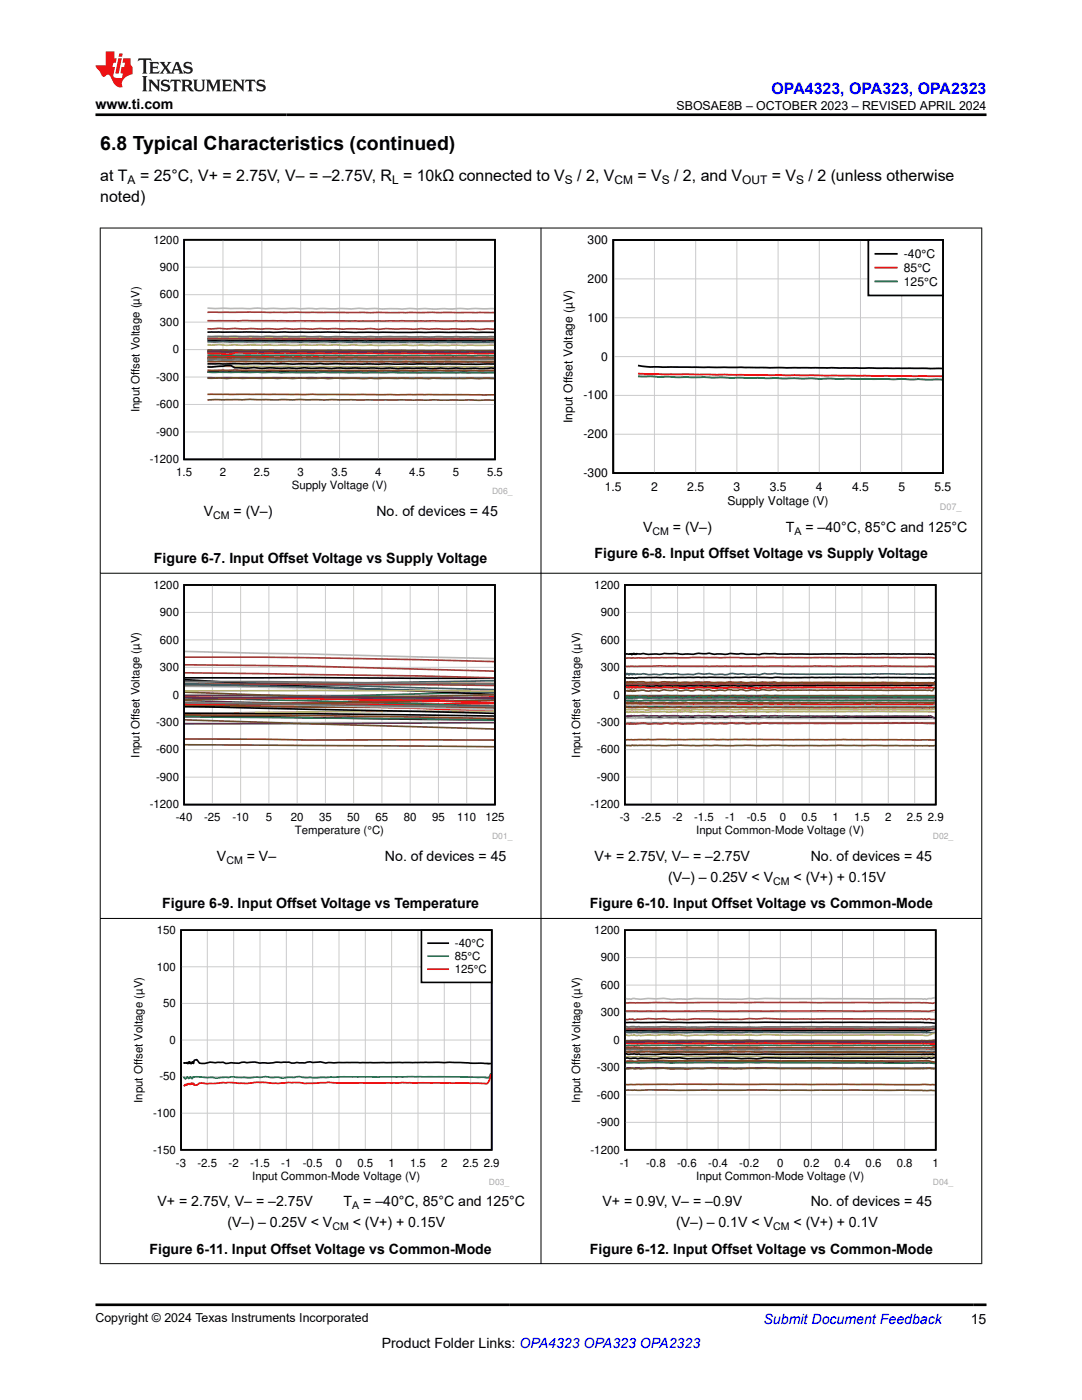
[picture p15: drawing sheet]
<svg xmlns="http://www.w3.org/2000/svg" width="216mm" height="279mm" viewBox="0 0 216 279" stroke-linecap="round" stroke-linejoin="round" font-family="sans-serif">
<defs><g id="words">
<text font-size="3.9" x="20" y="29.9">6.8 Typical Characteristics (continued)</text>
<text font-size="3.2" fill="#00f" x="154" y="18.7">OPA4323, OPA323, OPA2323</text>
<g font-size="3.2">
<text x="20" y="36.1">at T</text>
<text x="20" y="40.3">noted)</text>
<text x="27.9" y="36.1">= 25°C, V+ = 2.75V, V– = –2.75V, R = 10kΩ connected to V</text>
<text x="115.2" y="36.1">/ 2, V</text>
<text x="127.2" y="36.1">= V</text>
<text x="134.5" y="36.1">/ 2, and V</text>
<text x="154" y="36.1">= V</text>
<text x="161.3" y="36.1">/ 2 (unless otherwise</text>
</g>
<g font-size="2.8">
<text x="19" y="21.8">www.ti.com</text>
<text x="40.6" y="102.9">V</text>
<text x="46.6" y="102.9">= (V–)</text>
<text x="75.1" y="102.9">No. of devices = 45</text>
<text x="128.3" y="106.1">V</text>
<text x="134.3" y="106.1">= (V–)</text>
<text x="156.8" y="106.1">T</text>
<text x="160.7" y="106.1">= –40°C, 85°C and 125°C</text>
<text x="30.7" y="112.4">Figure 6-7. Input Offset Voltage vs Supply Voltage</text>
<text x="118.7" y="111.3">Figure 6-8. Input Offset Voltage vs Supply Voltage</text>
<text x="43.3" y="171.8">V</text>
<text x="49.2" y="171.8">= V–</text>
<text x="76.8" y="171.8">No. of devices = 45</text>
<text x="118.6" y="171.8">V+ = 2.75V, V– = –2.75V</text>
<text x="161.8" y="171.8">No. of devices = 45</text>
<text x="133.3" y="176.1">(V–) – 0.25V &lt; V</text>
<text x="158.3" y="176.1">&lt; (V+) + 0.15V</text>
<text x="32.3" y="181.3">Figure 6-9. Input Offset Voltage vs Temperature</text>
<text x="117.7" y="181.3">Figure 6-10. Input Offset Voltage vs Common-Mode</text>
<text x="31.4" y="240.7">V+ = 2.75V, V– = –2.75V</text>
<text x="45.4" y="245">(V–) – 0.25V &lt; V</text>
<text x="68.5" y="240.7">T</text>
<text x="70.4" y="245">&lt; (V+) + 0.15V</text>
<text x="72.5" y="240.7">= –40°C, 85°C and 125°C</text>
<text x="120.2" y="240.7">V+ = 0.9V, V– = –0.9V</text>
<text x="134.9" y="245">(V–) – 0.1V &lt; V</text>
<text x="158.3" y="245">&lt; (V+) + 0.1V</text>
<text x="161.8" y="240.7">No. of devices = 45</text>
<text x="29.8" y="250.2">Figure 6-11. Input Offset Voltage vs Common-Mode</text>
<text x="117.7" y="250.2">Figure 6-12. Input Offset Voltage vs Common-Mode</text>
<text x="76.2" y="269">Product Folder Links: OPA4323 OPA323 OPA2323</text>
<text x="193.7" y="264.2">15</text>
</g>
<text font-size="2.8" fill="#00f" x="152.4" y="264.2">Submit Document Feedback</text>
<g font-size="2.5">
<text x="135" y="21.9">SBOSAE8B – OCTOBER 2023 – REVISED APRIL 2024</text>
<text x="19" y="263.9">Copyright © 2024 Texas Instruments Incorporated</text>
</g>
<g font-size="2.4">
<text x="25.5" y="36.7">A</text>
<text x="78.2" y="36.7">L</text>
<text x="112.7" y="36.7">S</text>
<text x="122.6" y="36.7">CM</text>
<text x="132" y="36.7">S</text>
<text x="148.1" y="36.7">OUT</text>
<text x="158.9" y="36.7">S</text>
<text x="117.3" y="48.7">300</text>
<text x="180.4" y="51.5">-40°C</text>
<text x="117.3" y="56.4">200</text>
<text x="180.4" y="54.3">85°C</text>
<text x="180.4" y="57">125°C</text>
<text x="117.3" y="64.2">100</text>
<text x="120" y="72">0</text>
<text x="116.4" y="79.7">-100</text>
<text x="114.2" y="84.5" transform="rotate(-90 114.2 84.5)">Input Offset Voltage (µV)</text>
<text x="116.4" y="87.4">-200</text>
<text x="116.4" y="95.2">-300</text>
<text x="120.7" y="98">1.5</text>
<text x="129.9" y="98">2</text>
<text x="137.1" y="98">2.5</text>
<text x="145.1" y="100.7">Supply Voltage (V)</text>
<text x="146.4" y="98">3</text>
<text x="153.6" y="98">3.5</text>
<text x="162.8" y="98">4</text>
<text x="170" y="98">4.5</text>
<text x="179.3" y="98">5</text>
<text x="186.5" y="98">5.5</text>
</g>
<g font-size="2.3">
<text x="30.6" y="48.6">1200</text>
<text x="31.9" y="59.6">600</text>
<text x="31.9" y="54.1">900</text>
<text x="31.9" y="65">300</text>
<text x="34.5" y="70.5">0</text>
<text x="31.1" y="76">-300</text>
<text x="27.8" y="82.3" transform="rotate(-90 27.8 82.3)">Input Offset Voltage (µV)</text>
<text x="31.1" y="81.5">-600</text>
<text x="31.1" y="87">-900</text>
<text x="29.9" y="92.4">-1200</text>
<text x="35.1" y="95">1.5</text>
<text x="43.9" y="95">2</text>
<text x="50.7" y="95">2.5</text>
<text x="59.4" y="95">3</text>
<text x="66.2" y="95">3.5</text>
<text x="74.9" y="95">4</text>
<text x="81.7" y="95">4.5</text>
<text x="90.4" y="95">5</text>
<text x="97.2" y="95">5.5</text>
<text x="58.2" y="97.6">Supply Voltage (V)</text>
<text x="30.6" y="117.5">1200</text>
<text x="118.6" y="117.5">1200</text>
<text x="31.9" y="123">900</text>
<text x="119.9" y="123">900</text>
<text x="31.9" y="128.5">600</text>
<text x="119.9" y="128.5">600</text>
<text x="31.9" y="133.9">300</text>
<text x="119.9" y="133.9">300</text>
<text x="34.5" y="139.4">0</text>
<text x="122.4" y="139.4">0</text>
<text x="31.1" y="144.9">-300</text>
<text x="119.1" y="144.9">-300</text>
<text x="27.8" y="151.2" transform="rotate(-90 27.8 151.2)">Input Offset Voltage (µV)</text>
<text x="31.1" y="155.8">-900</text>
<text x="31.1" y="150.4">-600</text>
<text x="115.8" y="151.2" transform="rotate(-90 115.8 151.2)">Input Offset Voltage (µV)</text>
<text x="119.1" y="155.8">-900</text>
<text x="119.1" y="150.4">-600</text>
<text x="29.9" y="161.3">-1200</text>
<text x="117.8" y="161.3">-1200</text>
<text x="35.1" y="163.9">-40</text>
<text x="40.7" y="163.9">-25</text>
<text x="46.4" y="163.9">-10</text>
<text x="53" y="163.9">5</text>
<text x="58" y="163.9">20</text>
<text x="58.8" y="166.5">Temperature (°C)</text>
<text x="63.7" y="163.9">35</text>
<text x="69.3" y="163.9">50</text>
<text x="74.9" y="163.9">65</text>
<text x="80.6" y="163.9">80</text>
<text x="86.2" y="163.9">95</text>
<text x="91.2" y="163.9">110</text>
<text x="96.9" y="163.9">125</text>
<text x="123.7" y="163.9">-3</text>
<text x="128" y="163.9">-2.5</text>
<text x="134.2" y="163.9">-2</text>
<text x="138.5" y="163.9">-1.5</text>
<text x="138.9" y="166.5">Input Common-Mode Voltage (V)</text>
<text x="144.7" y="163.9">-1</text>
<text x="149" y="163.9">-0.5</text>
<text x="155.6" y="163.9">0</text>
<text x="159.9" y="163.9">0.5</text>
<text x="166.1" y="163.9">1</text>
<text x="170.4" y="163.9">1.5</text>
<text x="176.6" y="163.9">2</text>
<text x="180.9" y="163.9">2.5 2.9</text>
<text x="31.3" y="186.4">150</text>
<text x="90.8" y="189">-40°C</text>
<text x="90.8" y="191.6">85°C</text>
<text x="118.6" y="186.4">1200</text>
<text x="119.9" y="191.9">900</text>
<text x="31.3" y="193.7">100</text>
<text x="90.8" y="194.2">125°C</text>
<text x="119.9" y="197.3">600</text>
<text x="32.6" y="201">50</text>
<text x="119.9" y="202.8">300</text>
<text x="33.8" y="208.3">0</text>
<text x="122.4" y="208.3">0</text>
<text x="31.8" y="215.6">-50</text>
<text x="119.1" y="213.8">-300</text>
<text x="28.5" y="220.1" transform="rotate(-90 28.5 220.1)">Input Offset Voltage (µV)</text>
<text x="115.8" y="220.1" transform="rotate(-90 115.8 220.1)">Input Offset Voltage (µV)</text>
<text x="119.1" y="219.3">-600</text>
<text x="30.5" y="222.9">-100</text>
<text x="119.1" y="224.7">-900</text>
<text x="30.5" y="230.2">-150</text>
<text x="35.1" y="232.8">-3</text>
<text x="39.4" y="232.8">-2.5</text>
<text x="45.6" y="232.8">-2</text>
<text x="49.9" y="232.8">-1.5</text>
<text x="56.1" y="232.8">-1</text>
<text x="60.4" y="232.8">-0.5</text>
<text x="67" y="232.8">0</text>
<text x="71.3" y="232.8">0.5</text>
<text x="77.5" y="232.8">1</text>
<text x="81.8" y="232.8">1.5</text>
<text x="88" y="232.8">2</text>
<text x="92.3" y="232.8">2.5 2.9</text>
<text x="117.8" y="230.2">-1200</text>
<text x="123.7" y="232.8">-1</text>
<text x="128.9" y="232.8">-0.8</text>
<text x="135.1" y="232.8">-0.6</text>
<text x="141.3" y="232.8">-0.4</text>
<text x="147.5" y="232.8">-0.2</text>
<text x="155.1" y="232.8">0</text>
<text x="160.3" y="232.8">0.2</text>
<text x="166.5" y="232.8">0.4</text>
<text x="172.7" y="232.8">0.6</text>
<text x="178.9" y="232.8">0.8</text>
<text x="186.1" y="232.8">1</text>
<text x="50.3" y="235.4">Input Common-Mode Voltage (V)</text>
<text x="138.9" y="235.4">Input Common-Mode Voltage (V)</text>
</g>
<g font-size="2.1">
<text x="42.5" y="103.5">CM</text>
<text x="130.2" y="106.7">CM</text>
<text x="158.5" y="106.7">A</text>
<text x="45.2" y="172.4">CM</text>
<text x="154.3" y="176.6">CM</text>
<text x="66.3" y="245.5">CM</text>
<text x="70.3" y="241.3">A</text>
<text x="154.3" y="245.5">CM</text>
</g>
<text font-size="1.8" fill="#a8a8a8" x="187.5" y="101.8">D07_</text>
<g font-size="1.7" fill="#a8a8a8">
<text x="98.2" y="98.6">D06_</text>
<text x="98.2" y="167.5">D01_</text>
<text x="186.1" y="167.5">D02_</text>
<text x="97.5" y="236.4">D03_</text>
<text x="186.1" y="236.4">D04_</text>
</g>
</g></defs>
<path d="M36.7 47.9h62.1v43.8h-62.1zM41.4 66.3h57.2M41.4 74.2l57.2 .1M41.4 68h57.2M41.4 73.2l4.6-.3 .8 .5 2.3 .1a7.8 7.8 0 0 1 3.1 0l1.6-.1 5.4 .1 1.6-.1 5.4 .2 1.6-.2 8.5 .2 1.5-.2 1.6 .2 5.4-.1 1.6 .1 1.5-.1 1.6 .1 1.5-.2 1.6 .2 6-.1M41.4 72.6h57.2" fill="none" stroke="#000" stroke-width=".33"/>
<g fill="none" stroke="#cbcbcb" stroke-width=".2">
<path d="M36.7 58.8h62.1M36.7 53.3h62.1M44.5 47.9v43.8M52.2 47.9v43.8M60 47.9v43.8M67.8 47.9v43.8M75.5 47.9v43.8M83.3 47.9v43.8M91 47.9v43.8M36.7 75.2h62.1M36.7 69.8h62.1M36.7 64.3h62.1"/>
<path d="M36.7 86.2h62.1M36.7 80.7h62.1"/>
</g>
<path d="M41.4 71.7l57.2 .1M41.4 71.3h57.2M41.4 71.6l57.2 .1M41.4 70.5a28.6 28.6 0 0 0 6.2-.1l51 .1" fill="none" stroke="#f00" stroke-width=".33"/>
<path d="M41.4 69.9h57.2M41.4 68.4l57.2 .1M41.4 71.7l57.2 .1M41.4 61.5l8.5 .1 1.6-.1 1.5 .1 8.5-.1 1.6 .2h7l1.5-.2 4.7 .2 5.4-.1 5.4 .1 11.5-.1" fill="none" stroke="#b8b8b8" stroke-width=".33"/>
<path d="M41.4 67.5l57.2 .1M41.4 67.6l57.2 .1M41.4 70.2l57.2 .1M41.4 68.2h57.2" fill="none" stroke="#295c75" stroke-width=".33"/>
<path d="M41.4 72l57.2 .1M41.4 70.1l57.2 .1M41.4 70.9l57.2 .1M41.4 74.3l14.7 .1 8.5-.1 34 .1" fill="none" stroke="#286b48" stroke-width=".33"/>
<path d="M41.4 62.3l57.2 .1M41.4 64h57.2M41.4 67.6l57.2 .1M41.4 65.6l5.4-.1 8.5 .2 1.6-.1 1.5 .1 5.5-.1 8.5 .1 1.6-.1a7.9 7.9 0 0 0 3.1 0l11.6 .1 5.4-.1a7.2 7.2 0 0 0 3.1 0l1.4 .1" fill="none" stroke="#9d3939" stroke-width=".33"/>
<path d="M41.4 69.9l57.2 .1M41.4 71.3l57.2 .2M41.4 75.4l57.2 .1M41.4 70.2h3.9l1.5-.1 8.5 .2 1.6-.1 1.5 .1 1.6-.1 2.3 .1 1.6-.1 1.5 .1 1.6-.1 1.5 .1 5.5-.1a7.9 7.9 0 0 0 3.1 0l8.5 .1 5.4-.1a8 8 0 0 0 3.1 0l1.6 .1 1.5-.1 1.4 .1" fill="none" stroke="#68275f" stroke-width=".33"/>
<path d="M41.4 79.8l8.5-.1 48.7 .2M41.4 69.9l57.2 .1M41.4 70.3h57.2M41.4 75.5h57.2" fill="none" stroke="#6b5028" stroke-width=".33"/>
<path d="M41.4 78.7l57.2 .1M41.4 72.2h57.2M41.4 71.4h42.6l2.4 .2 12.2-.1M41.4 73.9h57.2" fill="none" stroke="#83461f" stroke-width=".33"/>
<path d="M41.4 67.3h57.2M41.4 71.5l57.2 .1M41.4 73.1l57.2 .1M41.4 68.8l57.2 .1" fill="none" stroke="#b1ae67" stroke-width=".33"/>
<path d="M41.4 71.4l57.2 .1M41.4 67.6l14.7 .2 15.5-.1a8.1 8.1 0 0 0 3.1 0l1.6 .1 2.3-.1 4.7 .1h15.3M41.4 71.6l4.6 .2 1.6-.2 51 .1M41.4 67.1l31 .2 1.6-.1h24.6" fill="none" stroke="#6c6c6c" stroke-width=".33"/>
<path d="M111.9 46.9h80.1v55.2h-80.1z" fill-rule="evenodd" fill="#fff"/>
<path d="M122.4 47.9h65.8v46.5h-65.8zM127.3 73l2.5 .2 2.4 .1 55.8 .2" fill="none" stroke="#000" stroke-width=".35"/>
<path d="M122.4 55.7h65.8M130.6 47.9v46.5M138.8 47.9v46.5M147 47.9v46.5M155.3 47.9v46.5M163.5 47.9v46.5M171.7 47.9v46.5M179.9 47.9v46.5M122.4 78.9h65.8M122.4 71.2h65.8M122.4 63.4h65.8M122.4 86.7h65.8" fill="none" stroke="#cbcbcb" stroke-width=".2"/>
<path d="M127.3 74.6l60.7 .5" fill="none" stroke="#f00" stroke-width=".35"/>
<path d="M127.3 75.1l36.2 .5 24.5 .2" fill="none" stroke="#007f00" stroke-width=".35"/>
<path d="M173.3 47.9h14.9v11.1h-14.9z" fill-rule="evenodd" fill="#fff"/>
<path d="M173.3 47.9h14.9v11.1h-14.9zM174.7 50.7h4.2" fill="none" stroke="#000" stroke-width=".35"/>
<path d="M174.7 53.4h4.2" fill="none" stroke="#f00" stroke-width=".35"/>
<path d="M174.7 56.2h4.2" fill="none" stroke="#007f00" stroke-width=".35"/>
<path d="M25.6 115.8h76.8v52h-76.8z" fill-rule="evenodd" fill="#fff"/>
<path d="M36.7 116.7h62.1v43.9h-62.1zM36.9 135.3l61.7 .1M36.9 135.6l15.6 1 46.1 2M36.9 142.9l61.7 .8M36.9 142.3l24.3 .1 37.4 .5M36.9 141l61.7 1.4" fill="none" stroke="#000" stroke-width=".33"/>
<g fill="none" stroke="#cbcbcb" stroke-width=".2">
<path d="M42.4 116.7v43.9M48 116.7v43.9M53.7 116.7v43.9M59.3 116.7v43.9M64.9 116.7v43.9M70.6 116.7v43.9M76.2 116.7v43.9M81.8 116.7v43.9M87.5 116.7v43.9M93.1 116.7v43.9M36.7 138.7h62.1M36.7 133.2h62.1"/>
<path d="M36.7 127.7h62.1M36.7 122.2h62.1M36.7 155.1h62.1M36.7 149.6h62.1M36.7 144.1h62.1"/>
</g>
<path d="M36.9 139.2l46.8 .6 14.9 .5M98.6 139.1l-46.1 1.5-15.6 .3M36.9 140.3a1944.8 1944.8 0 0 1 61.7 1.6M98.6 140.4l-37.4 .2h-24.3" fill="none" stroke="#f00" stroke-width=".33"/>
<path d="M36.9 138.7l61.7 .5M36.9 137l15.6 .2 46.1 1M36.9 130l61.7 1.4M36.9 140.1l61.7 1.5" fill="none" stroke="#b8b8b8" stroke-width=".33"/>
<path d="M36.9 135.9l61.7 1.7M36.9 139.2h24.3l37.4 .2M36.9 136.5l61.7 1.7M98.6 135.9l-61.7 .9" fill="none" stroke="#295c75" stroke-width=".33"/>
<path d="M36.9 139.2l61.7 1.7M98.6 138l-37.4 1.1-24.3 .5M36.9 141l61.7 .1M36.9 143.1l61.7 .6" fill="none" stroke="#286b48" stroke-width=".33"/>
<path d="M36.9 131.1a1881.8 1881.8 0 0 1 61.7 .9M36.9 132.7a1883.7 1883.7 0 0 1 61.7 1.2M36.9 136.5l46.8 .1 14.9 .2M36.9 134.3l46.8 .6 14.9 .4" fill="none" stroke="#9d3939" stroke-width=".33"/>
<path d="M36.9 138.8h15.6l46.1 .5M36.9 139.9l46.8 .9 14.9 .4M36.9 139.3h61.7M98.6 144.2l-61.7 .3" fill="none" stroke="#68275f" stroke-width=".33"/>
<path d="M36.9 138.1l61.7 2.2M98.6 138.7l-61.7 1M36.9 148.6l61.7 .4M36.9 143.7l61.7 1.8" fill="none" stroke="#6b5028" stroke-width=".33"/>
<path d="M98.6 139.8a2756.6 2756.6 0 0 0-61.7 1.2M36.9 147.5l24.3 .2h37.4M36.9 141l61.7 .3M36.9 142.7a2877.9 2877.9 0 0 1 61.7 .7" fill="none" stroke="#83461f" stroke-width=".33"/>
<path d="M36.9 136.3h61.7M36.9 137.9l24.3-.1 37.4 .1M36.9 140.4l46.8 .2 14.9 .3M98.6 141.9a2947.1 2947.1 0 0 0-61.7 .6" fill="none" stroke="#b1ae67" stroke-width=".33"/>
<path d="M36.9 136h15.6l46.1 .5M98.6 139.6l-14.9 .4-46.8 .7M98.6 136.6l-61.7 .2M36.9 140.3l46.8 .6 14.9 .1" fill="none" stroke="#6c6c6c" stroke-width=".33"/>
<path d="M113.6 115.8h76.7v52h-76.7z" fill-rule="evenodd" fill="#fff"/>
<path d="M124.7 116.7h62v43.9h-62zM124.8 135.3l25.6-.2 3.7 .2 21.1-.1 11.3 .1M124.8 130.6l1.1-.1 .1 .2 .4-.3h.2l.1 .2 .3-.2h1.4l1 .2h2.1l1.1-.2 5.8 .2a5.4 5.4 0 0 1 2.6-.1l.5-.1a3.8 3.8 0 0 0 2.1 .1l1.1 .1 1-.2 4.7 .1a3.5 3.5 0 0 0 2.1-.1l34 .2M186.5 136l-.3 .5a.78 .78 0 0 1-1.1 .3l-31 .1-1-.1-3.2 .1-5.8-.1-1 .2-3.2-.1h-8.9l-3.2 .1-.8-.2-1 .2-.1-.2-.3 .2h-.8M124.8 143.2h61.7" fill="none" stroke="#000" stroke-width=".33"/>
<g fill="none" stroke="#cbcbcb" stroke-width=".2">
<path d="M129.9 116.7v43.9M135.2 116.7v43.9M140.5 116.7v43.9M145.7 116.7v43.9M151 116.7v43.9M156.2 116.7v43.9M161.5 116.7v43.9M166.7 116.7v43.9M172 116.7v43.9M177.3 116.7v43.9M182.5 116.7v43.9M124.7 138.7h62"/>
<path d="M124.7 133.2h62M124.7 127.7h62M124.7 122.2h62M124.7 155.1h62M124.7 149.6h62M124.7 144.1h62"/>
</g>
<path d="M186.5 137.1l-3.5 .2-21-.2-6.8 .2-.6-.2-2.6 .1-.5 .2-5.8-.2-3.1 .1-1.1-.1h-2.1l-1 .1-5.8-.2-1.1 .2-4.3-.2h-.2l-.1 .2-.5-.2-.4 .2-.1-.2-1.1 .1M124.8 140.2l61.7 .1M186.5 140.5l-.3 .2-1-.1-60.4 .1h61.7" fill="none" stroke="#f00" stroke-width=".33"/>
<path d="M124.8 138.8l61.7 .1M186.5 137.3h-61.7M124.8 143.3l61.7 .1M186.5 140.7l-.3 .1h-1l-60.4-.1" fill="none" stroke="#b8b8b8" stroke-width=".33"/>
<path d="M124.8 139.2h1l.4-.2 .1 .2h.2l.1-.1 .3 .1 6.2-.1 1 .2 5.3-.1 3.7 .1 3.1-.2 1.1 .2h2.1l3.1-.2 1.6 .2 32.4-.1M186.5 136.4a.68 .68 0 0 1-.8 .2l-60.9-.1M186.5 136.5h-33.4l-28.3 .1M186.5 134.5l-25.5 .1h-4.2l-2.2-.2-1.5 .1-.6-.1a2.95 2.95 0 0 1-2.1 .2l-3.1-.1a4.4 4.4 0 0 0-2.6 .2l-1.1-.1a3.8 3.8 0 0 1-2.1-.2l-1 .1a2.91 2.91 0 0 0-2.1 .1l-5.8-.1a3.7 3.7 0 0 1-2.1 .1l-1.1 .1a3.7 3.7 0 0 0-2.1-.1h-.6l-.3-.2-.1 .2-.6-.2-.1 .3h-.2l-.3-.3-.1 .2h-.2" fill="none" stroke="#295c75" stroke-width=".33"/>
<path d="M124.8 139.1h61.7M124.8 139.8l61.7 .1M186.5 138.9l-.7 .2-22.7-.1-5.8 .1-2.7-.1-1.5 .1-.6-.1a3.3 3.3 0 0 1-2.1 .1h-3.1a4.6 4.6 0 0 0-2.6 .1l-1.1-.1a3.6 3.6 0 0 1-2.1-.1l-1 .1a2.78 2.78 0 0 0-2.1 .1l-5.8-.2a3.6 3.6 0 0 1-2.1 .2 2.56 2.56 0 0 1-2.1-.2l-1.7 .2-.3-.2-.1 .3-.1-.1-.2 .1-.1-.2-.1 .1-.1-.1-.1 .2-.5-.2-.1 .2-.2-.1M186.5 141h-61.7" fill="none" stroke="#286b48" stroke-width=".33"/>
<path d="M124.8 133l6.7-.1 55 .1M186.5 131.3l-48.1-.1-13.6 .1M186.5 136.5l-61.7 .1M186.5 144.3h-34l-1 .2-5.3-.2-1.5 .2-5.3-.2-3.1 .2-3.2-.2-3.2 .2a11.8 11.8 0 0 0-3.9 0l-.3-.1-.1 .1-.3-.2-.5 .1" fill="none" stroke="#9d3939" stroke-width=".33"/>
<path d="M124.8 138.9l18.8-.1 42.9 .2M124.8 140.3l.3-.1 .3 .2 .3-.1 1.2 .1a4.8 4.8 0 0 1 2.5 0l5.8-.2 3.2 .2 1.5-.2 3.2 .2 3.1-.1 5.3 .1 1-.1 34 .1M124.8 144.4h61.7M124.8 142.9l3.6-.1 3.1 .1 7.9-.1 5.3 .2 3.1-.2 3.7 .2 3.1-.2 13.2 .2 17.9-.1 .8 .5" fill="none" stroke="#68275f" stroke-width=".33"/>
<path d="M124.8 139.2l1.7-.1 .1 .2 .3-.2 .3 .1 3.3-.1 5.2 .2 1.1-.2 3.7 .2 3.1-.2 3.2 .2 3.1-.2 3.2 .2 21.5-.1 11.9 .1M186.5 138.8h-33.4l-1.6 .2-5.3-.2-1 .1-5.3-.1-3.6 .2-3.2-.2-1.1 .2-6-.1-.1-.1-.3 .2-.3-.2-.5 .2M186.5 137.2l-.1 .2a.51 .51 0 0 1-.8 .3h-28.3l-2.1 .1-.6-.2-1 .2-1.6-.2-1 .2a3.7 3.7 0 0 0-2.1 .1l-1.1-.3a3.7 3.7 0 0 1-2.1 0 3.3 3.3 0 0 1-2.1 .1 3.1 3.1 0 0 1-2.1-.1 3.4 3.4 0 0 1-2.1 0l-1.6 .3a3.5 3.5 0 0 0-2.1 0l-1-.2-1.1 .1a2.71 2.71 0 0 0-2.1 .1l-1-.1a3.2 3.2 0 0 1-2.1-.1l-1.4 .1-.3 .2-.1-.2-.1 .1-.1-.2-.1 .3-.1-.2-.2 .2-.1-.3-.1 .2-.1-.2-.1 .2-.3-.1-.1 .1h-.4M124.8 148.8h61.7" fill="none" stroke="#6b5028" stroke-width=".33"/>
<path d="M124.8 136.1h.5l.3 .1 .3-.2 .4 .2 .1-.1 .3 .1 1.1-.1 3.7 .1 1.1-.1 3.1 .1 5.3-.1 3.7 .1 1-.1 3.2 .2 5.7-.2 .6 .2 31.3-.1M124.8 141.2l.3-.1 1.2 .1 2.6-.1 1 .2 5.3-.2 16.3 .2 1-.2 10 .2h24M186.5 147.7l-35-.1-26.7 .1M186.5 140.1l-.4 .2-2.5-.1-30.5 .2-3.2-.2-1 .2-3.2-.1-3.1 .1-5.8-.2-3.2 .2-3.1-.1-1.6 .1h-1.7l-.3-.2-.3 .2-1.8-.1" fill="none" stroke="#83461f" stroke-width=".33"/>
<path d="M124.8 136.2l61.7 .1M124.8 140.5h61.7M186.5 142h-29.7l-10 .2-1.1-.2-5.8 .1-3.1-.1-12 .1M186.5 141.6h-61.7" fill="none" stroke="#b1ae67" stroke-width=".33"/>
<path d="M124.8 136.7l.3-.1 .5 .1 .1-.1 .3 .2 .6-.2 .1 .2 .3-.2 2.9 .1 1.1-.1h2.1l1.6 .2 3.1-.2 5.3 .1a3.8 3.8 0 0 1 2.1 0l1-.1 1.6 .2 3.2-.2h2.1l1 .2 1.1-.1h31.3M124.8 139.4h2.2h.2l.1-.4h.5l.6 .4 3.1 .1h55M124.8 140.4h61.7" fill="none" stroke="#6c6c6c" stroke-width=".33"/>
<path d="M26.3 184.7h75.4v52h-75.4z" fill-rule="evenodd" fill="#fff"/>
<path d="M36.1 185.6h62v43.9h-62zM97.9 212.2l-.2 .1-8-.3h-24.2l-.5 .2a4.3 4.3 0 0 0-2.6-.2l-.5-.1-1.1 .2-1.6-.1-.5 .2a15.3 15.3 0 0 0-4.7 0h-2.1l-1.1-.2-1.5 .1-.6-.1-1 .2-1.6-.1-1 .1-.6-.2-1.5 .1a3.1 3.1 0 0 0-2.2 .1h-1l-.5-.7-.6 .1-.1 .6-.1-.3-.1 .2-.1-.1-.1 .3-.1-.3-.1 .3-.2-.4-.1 .3-.1-.3-.1 .4a.41 .41 0 0 0-.7-.1l-.2 .1" fill="none" stroke="#000" stroke-width=".33"/>
<g fill="none" stroke="#cbcbcb" stroke-width=".2">
<path d="M36.1 192.9h62M41.4 185.6v43.9M46.6 185.6v43.9M51.9 185.6v43.9M57.1 185.6v43.9M62.4 185.6v43.9M67.6 185.6v43.9M72.9 185.6v43.9M78.1 185.6v43.9M83.4 185.6v43.9M88.7 185.6v43.9M93.9 185.6v43.9"/>
<path d="M36.1 214.9h62M36.1 207.6h62M36.1 200.3h62M36.1 222.2h62"/>
</g>
<path d="M97.9 214.2l-.1 .3a.79 .79 0 0 1-1.2 .5l-28.4-.1a56.4 56.4 0 0 1-9 0l-.5 .1h-1a3.3 3.3 0 0 1-2.1 0h-1.6a3.1 3.1 0 0 0-2.1 0h-1.1l-1 .1-3.7-.2-.5 .2-.5-.1-1.6 .2-2.1-.1a6.2 6.2 0 0 0-2.9-.1l-.2 .3-.3-.4-.3 .4-.3-.4-.4 .5-.3-.4-.1 .1" fill="none" stroke="#007f7f" stroke-width=".33"/>
<path d="M97.9 214.4a2.36 2.36 0 0 1-.8 1.9l-16.8-.2-12.7 .1-2.1-.2-4.7 .2a21.6 21.6 0 0 0-5.2 0h-1.1a22.3 22.3 0 0 0-5.8 0h-1a15.9 15.9 0 0 0-4.7 0l-1.6 .1a2.21 2.21 0 0 0-2.1 .3h-.6l-.1-.4-.3 .1-.1-.1-.3 .3-.1-.2-.2 .1-.1-.1-.1 .1h-.1l-.1 .1-.1-.1-.1 .2-.1-.1-.1 .2h-.2" fill="none" stroke="#f00" stroke-width=".33"/>
<path d="M84.1 185.6h14v10.5h-14z" fill-rule="evenodd" fill="#fff"/>
<path d="M84.1 185.6h14v10.5h-14zM85.4 188.2h4" fill="none" stroke="#000" stroke-width=".33"/>
<path d="M85.4 190.8h4" fill="none" stroke="#007f7f" stroke-width=".33"/>
<path d="M85.4 193.4h4" fill="none" stroke="#f00" stroke-width=".33"/>
<path d="M113.6 184.7h76.7v52h-76.7z" fill-rule="evenodd" fill="#fff"/>
<path d="M124.7 185.6h62v43.9h-62zM124.8 204.1l49.5-.1a106.4 106.4 0 0 1 12.2 .2M124.8 212l61.7 .1M124.8 210.3l6.1 .1 1.5-.1 4.7 .1 7.7-.1 41.7 .2M186.5 205.3h-.1a5.2 5.2 0 0 1-2.8 .4h-58.8M186.5 211.1l-.7 .1-.3-.1-.6 .1-32.3-.1-1.6 .2a128.8 128.8 0 0 0-13.9 0l-1.6-.2h-3.1l-1.5 .2-6.1-.1" fill="none" stroke="#000" stroke-width=".33"/>
<g fill="none" stroke="#cbcbcb" stroke-width=".2">
<path d="M124.7 196.6h62M124.7 191.1h62M130.9 185.6v43.9M137.1 185.6v43.9M143.3 185.6v43.9M149.5 185.6v43.9M155.7 185.6v43.9M161.9 185.6v43.9M168.1 185.6v43.9M174.3 185.6v43.9M180.5 185.6v43.9M124.7 218.5h62"/>
<path d="M124.7 213h62M124.7 207.6h62M124.7 202.1h62M124.7 224h62"/>
</g>
<path d="M124.8 209.5h40.2l21.5 .1M124.8 208.2h55.7l6 .2M186.5 208.9a6.9 6.9 0 0 1-2.9 .2h-51.2l-5.9-.2-1.7 .1M186.5 209.5l-.4 .1-4-.2-57.3 .1" fill="none" stroke="#f00" stroke-width=".33"/>
<path d="M186.5 199.1l-1.6 .3-.4-.1h-31.9l-4.7 .1-9.3-.1-4.6 .1-1.6-.2-1.5 .1h-1.6l-1.5 .1-1.3-.1-.6 .1-1.1-.1M124.8 209.5l61.7 .1M186.5 207.6l-1.6 .2-60.1-.1M186.5 206.1l-1.6 .1-60.1-.1" fill="none" stroke="#b8b8b8" stroke-width=".33"/>
<path d="M124.8 208.1l10.7-.2 4.7 .2 1.5-.2 4.7 .1h37.8l.3 .1 .4-.1 1.6 .1M124.8 205.9l3 .2 4.6-.1 1.6 .1 4.6-.1 9.3 .1 1.6-.2 37 .1M186.5 205.2a4.9 4.9 0 0 1-2.9 .2l-58.8-.1M186.5 205.4l-26.2-.1-35.5 .2" fill="none" stroke="#295c75" stroke-width=".33"/>
<path d="M124.8 207.9h61.7M124.8 212l2.7 .1 4.9-.1 1.6 .2 15.5-.2 35.4 .2 .3-.2 1.3 .2M186.5 209.8l-33.9-.1-27.8 .1M186.5 208.6l-61.7 .1" fill="none" stroke="#286b48" stroke-width=".33"/>
<path d="M124.8 205.4h61.7M186.5 200.1l-.4 .1-2.5-.1h-10.8h-48M186.5 201.6l-1.3 .2h-60.4M186.5 203.4l-.7 .1-.3-.2-.6 .2-.4-.2-.3 .1-.3-.1-28.2 .1-3.1-.2-4.7 .2-9.3-.1-4.6 .2-1.6-.2h-3.1l-2.8 .2-.3-.1h-1.4" fill="none" stroke="#9d3939" stroke-width=".33"/>
<path d="M124.8 213.2h61.7M186.5 207.7l-.7 .1-3.7-.1h-57.3M186.5 209.1l-.7 .2-33.2-.2-1.6 .1-1.5-.1-4.7 .1-20-.1M186.5 207.8l-.7 .2-1.3-.2-.3 .2-.3-.2-23.6 .1-7.7-.1-1.6 .1-1.5-.1-1.6 .2-9.3-.1-1.5 .1h-3.1l-1.6-.2-7.6 .2" fill="none" stroke="#68275f" stroke-width=".33"/>
<path d="M124.8 217.6h61.7M124.8 213.3h61.7M186.5 207.6l-1.6 .2-1-.1-32.9 .1-1.5-.2-4.7 .2-20-.1M186.5 208l-.7 .1-3.7-.1-29.5 .1-1.6-.1-9.3 .1-1.5-.2h-3.1l-1.6 .2-8.6-.1-.4 .1-.9-.1-.8 .1" fill="none" stroke="#6b5028" stroke-width=".33"/>
<path d="M124.8 216.4l61.7 .1M124.8 210h16.9l7.8-.1 1.5 .1 34.8 .1 .7-.1M124.8 211.8l7.6-.2 51.5 .1a5.7 5.7 0 0 1 2.6 .3M186.5 209h-.4a175.2 175.2 0 0 1-14.9 .1l-46.4 .1" fill="none" stroke="#83461f" stroke-width=".33"/>
<path d="M124.8 209.3l61.7 .1M186.5 205.1l-.7 .1-5.3-.1h-55.7M186.5 210.8h-49.4l-12.3 .1M186.5 206.2l-.4 .1a3.5 3.5 0 0 1-2.5 .3h-26.3l-4.7-.1-1.6 .1-9.3-.1-4.6 .2-1.6-.2-1.5 .1-1.6-.1-1.5 .1h-6.1" fill="none" stroke="#b1ae67" stroke-width=".33"/>
<path d="M124.8 209.4l6.1 .1 1.5-.2h3.1l1.6 .2 6.2-.1 7.7 .1 1.6-.2 21.7 .1 9.6-.2 2.6 .2M186.5 209.1l-1 .1-34.5-.1-26.2 .1M186.5 205.1l-2.3 .5-.3-.1h-31.3l-7.8-.1-4.6 .1-4.7-.1-6.2 .1-1.8-.1-1.3 .1-.3-.1-1.1 .1M186.5 204.9l-2 .1-25.7-.1-7.8 .1-26.2-.1" fill="none" stroke="#6c6c6c" stroke-width=".33"/>
<path d="M19.9 45.5h176.1M20 45.4v206.8M107.9 45.4v206.8M195.9 45.4v206.8M19.9 114.4h176.1M19.9 183.3h176.1M19.9 252.2h176.1" fill="none" stroke="#000" stroke-width=".2"/>
<path d="M27.7 11.6l-.2 .6 .5-.2h.6v.1v2.2l-.2 .4h1l-.2-.4v-2.2v-.1h.5l.5 .2-.1-.6zM29.8 12.4l.2 .3v1.6l-.2 .4h1.9l.1-.6a1.08 1.08 0 0 1-1.3 .2v-.7h.6l.4 .2v-.7l-.4 .2h-.6v-.5l.2-.2a1 1 0 0 1 1 .3l-.1-.5zM31.8 12.4l1 1.1-1 1.2h.9l-.2-.2 .4-.8 .5 .8-.2 .2h1.6l-.2-.2 .1-.5h1l.1 .5-.1 .2h.9l-.2-.4-.8-1.9h-.5l-1 2.1-.8-1.1 .9-1h-.8l.2 .2-.5 .6-.3-.6 .1-.2zM35.2 12.8l.4 1h-.8zM36.8 12.5a.65 .65 0 0 0-.2 .7 .65 .65 0 0 0 .6 .5l.7 .1 .1 .3a.79 .79 0 0 1-.7 .4 .79 .79 0 0 1-.7-.5l.1 .7 .2-.1a.93 .93 0 0 0 1.1 0 .93 .93 0 0 0 .4-.9 1.46 1.46 0 0 0-1.2-.6l-.1-.3a1.09 1.09 0 0 1 1.2 .2l-.2-.6-.1 .1-.6-.2zM28.4 15.2l.2 .4v2.2l-.2 .4h1l-.2-.4v-2.2l.2-.4zM29.6 15.9l.2 .4v1.5l-.2 .4h.8l-.3-.4v-1.3l1.7 1.8v-2l.2-.4h-.8l.2 .2 .1 1.1-1.2-1.3zM32.3 16a.65 .65 0 0 0-.2 .8 .65 .65 0 0 0 .7 .4l.6 .2 .1 .2a.79 .79 0 0 1-.7 .4 .79 .79 0 0 1-.7-.5l.1 .7 .2-.1a.93 .93 0 0 0 1.1 .1 .93 .93 0 0 0 .4-1 1.46 1.46 0 0 0-1.2-.5l-.1-.4a1.09 1.09 0 0 1 1.2 .2l-.2-.6-.1 .1-.6-.1zM34.1 15.9l-.1 .6a.63 .63 0 0 1 .7-.3l.1 1.6-.3 .4h1l-.2-.4v-1.6a.66 .66 0 0 1 .8 .3l-.1-.6zM36.2 15.9l.2 .4v1.5l-.2 .4h.9l-.2-.2v-.7h.5l.1 .2a.79 .79 0 0 0 1.2 .6l-1-.9a.61 .61 0 0 0 .6-.6 .61 .61 0 0 0-.5-.7zM36.9 16.2h.2a.47 .47 0 0 1 .5 .1 .47 .47 0 0 1 .1 .5l-.2 .1-.6 .1zM38.5 15.9l.2 .2a2.27 2.27 0 0 0 .4 2 1.04 1.04 0 0 0 1.7-.7v-1.3l.2-.2h-.8l.2 .4v1.1a.6 .6 0 0 1-.6 .6 .6 .6 0 0 1-.6-.6v-1.1l.3-.4zM41.1 15.9l.2 .4v1.5l-.2 .4h.7l-.2-.4v-1.4l.9 1.9 .8-1.9v1.4l-.2 .4h1l-.3-.4v-1.5l.3-.4h-.8l-.7 1.5-.7-1.5zM44.3 15.9l.2 .4v1.5l-.2 .4h1.9l.1-.6a1.09 1.09 0 0 1-1.3 .2v-.7h.6l.4 .2v-.6l-.4 .2h-.6v-.6l.2-.1a1.01 1.01 0 0 1 1 .3l-.1-.6zM46.4 15.9l.3 .4v1.5l-.3 .4h.8l-.2-.4v-1.3l1.6 1.8v-2l.2-.4h-.7l.2 .2v1.1l-1.2-1.3zM49 15.9l-.1 .6a.63 .63 0 0 1 .8-.3v1.6l-.3 .4h1l-.2-.4v-1.6a.66 .66 0 0 1 .8 .3l-.1-.6zM51.4 16a.65 .65 0 0 0-.2 .8 .65 .65 0 0 0 .6 .4l.6 .2 .2 .2a.79 .79 0 0 1-.8 .4 .79 .79 0 0 1-.6-.5l.1 .7 .2-.1a.93 .93 0 0 0 1 .1 .93 .93 0 0 0 .5-1 1.46 1.46 0 0 0-1.3-.5l-.1-.4a1.09 1.09 0 0 1 1.3 .2l-.2-.6-.2 .1-.5-.1z" fill="#231f20"/>
<path d="M21.1 10.3v2.7h-2.1l.1 .4 .9 1a.95 .95 0 0 0 .9 .9 .59 .59 0 0 1 .6-.4 .59 .59 0 0 1 .5 .3l.4 .8a1.59 1.59 0 0 0 2.1 1.4 1.61 1.61 0 0 1 1-2.3l1-.3-.1-1.5a1.59 1.59 0 0 1-.4-1.7h-1.4l-.2 .9h.5l-.1 .9h-.5l-.2 .9v.3l.4 .1-.2 .9h-.6a.73 .73 0 0 1-1.1-.7l.3-1.5h-.5l.2-.9h.5l.2-.9h-.5v-1.3zM23.6 11.6l-.6 3.1h.7l.6-3.1zM23.8 10.7l-.1 .6h.7l.1-.6z" fill="#ed1c24"/>
<path d="M19 22.9h177.8M19 260.4h177.8" fill="none" stroke="#000" stroke-width=".53"/>
<use href="#words"/>
</svg>
